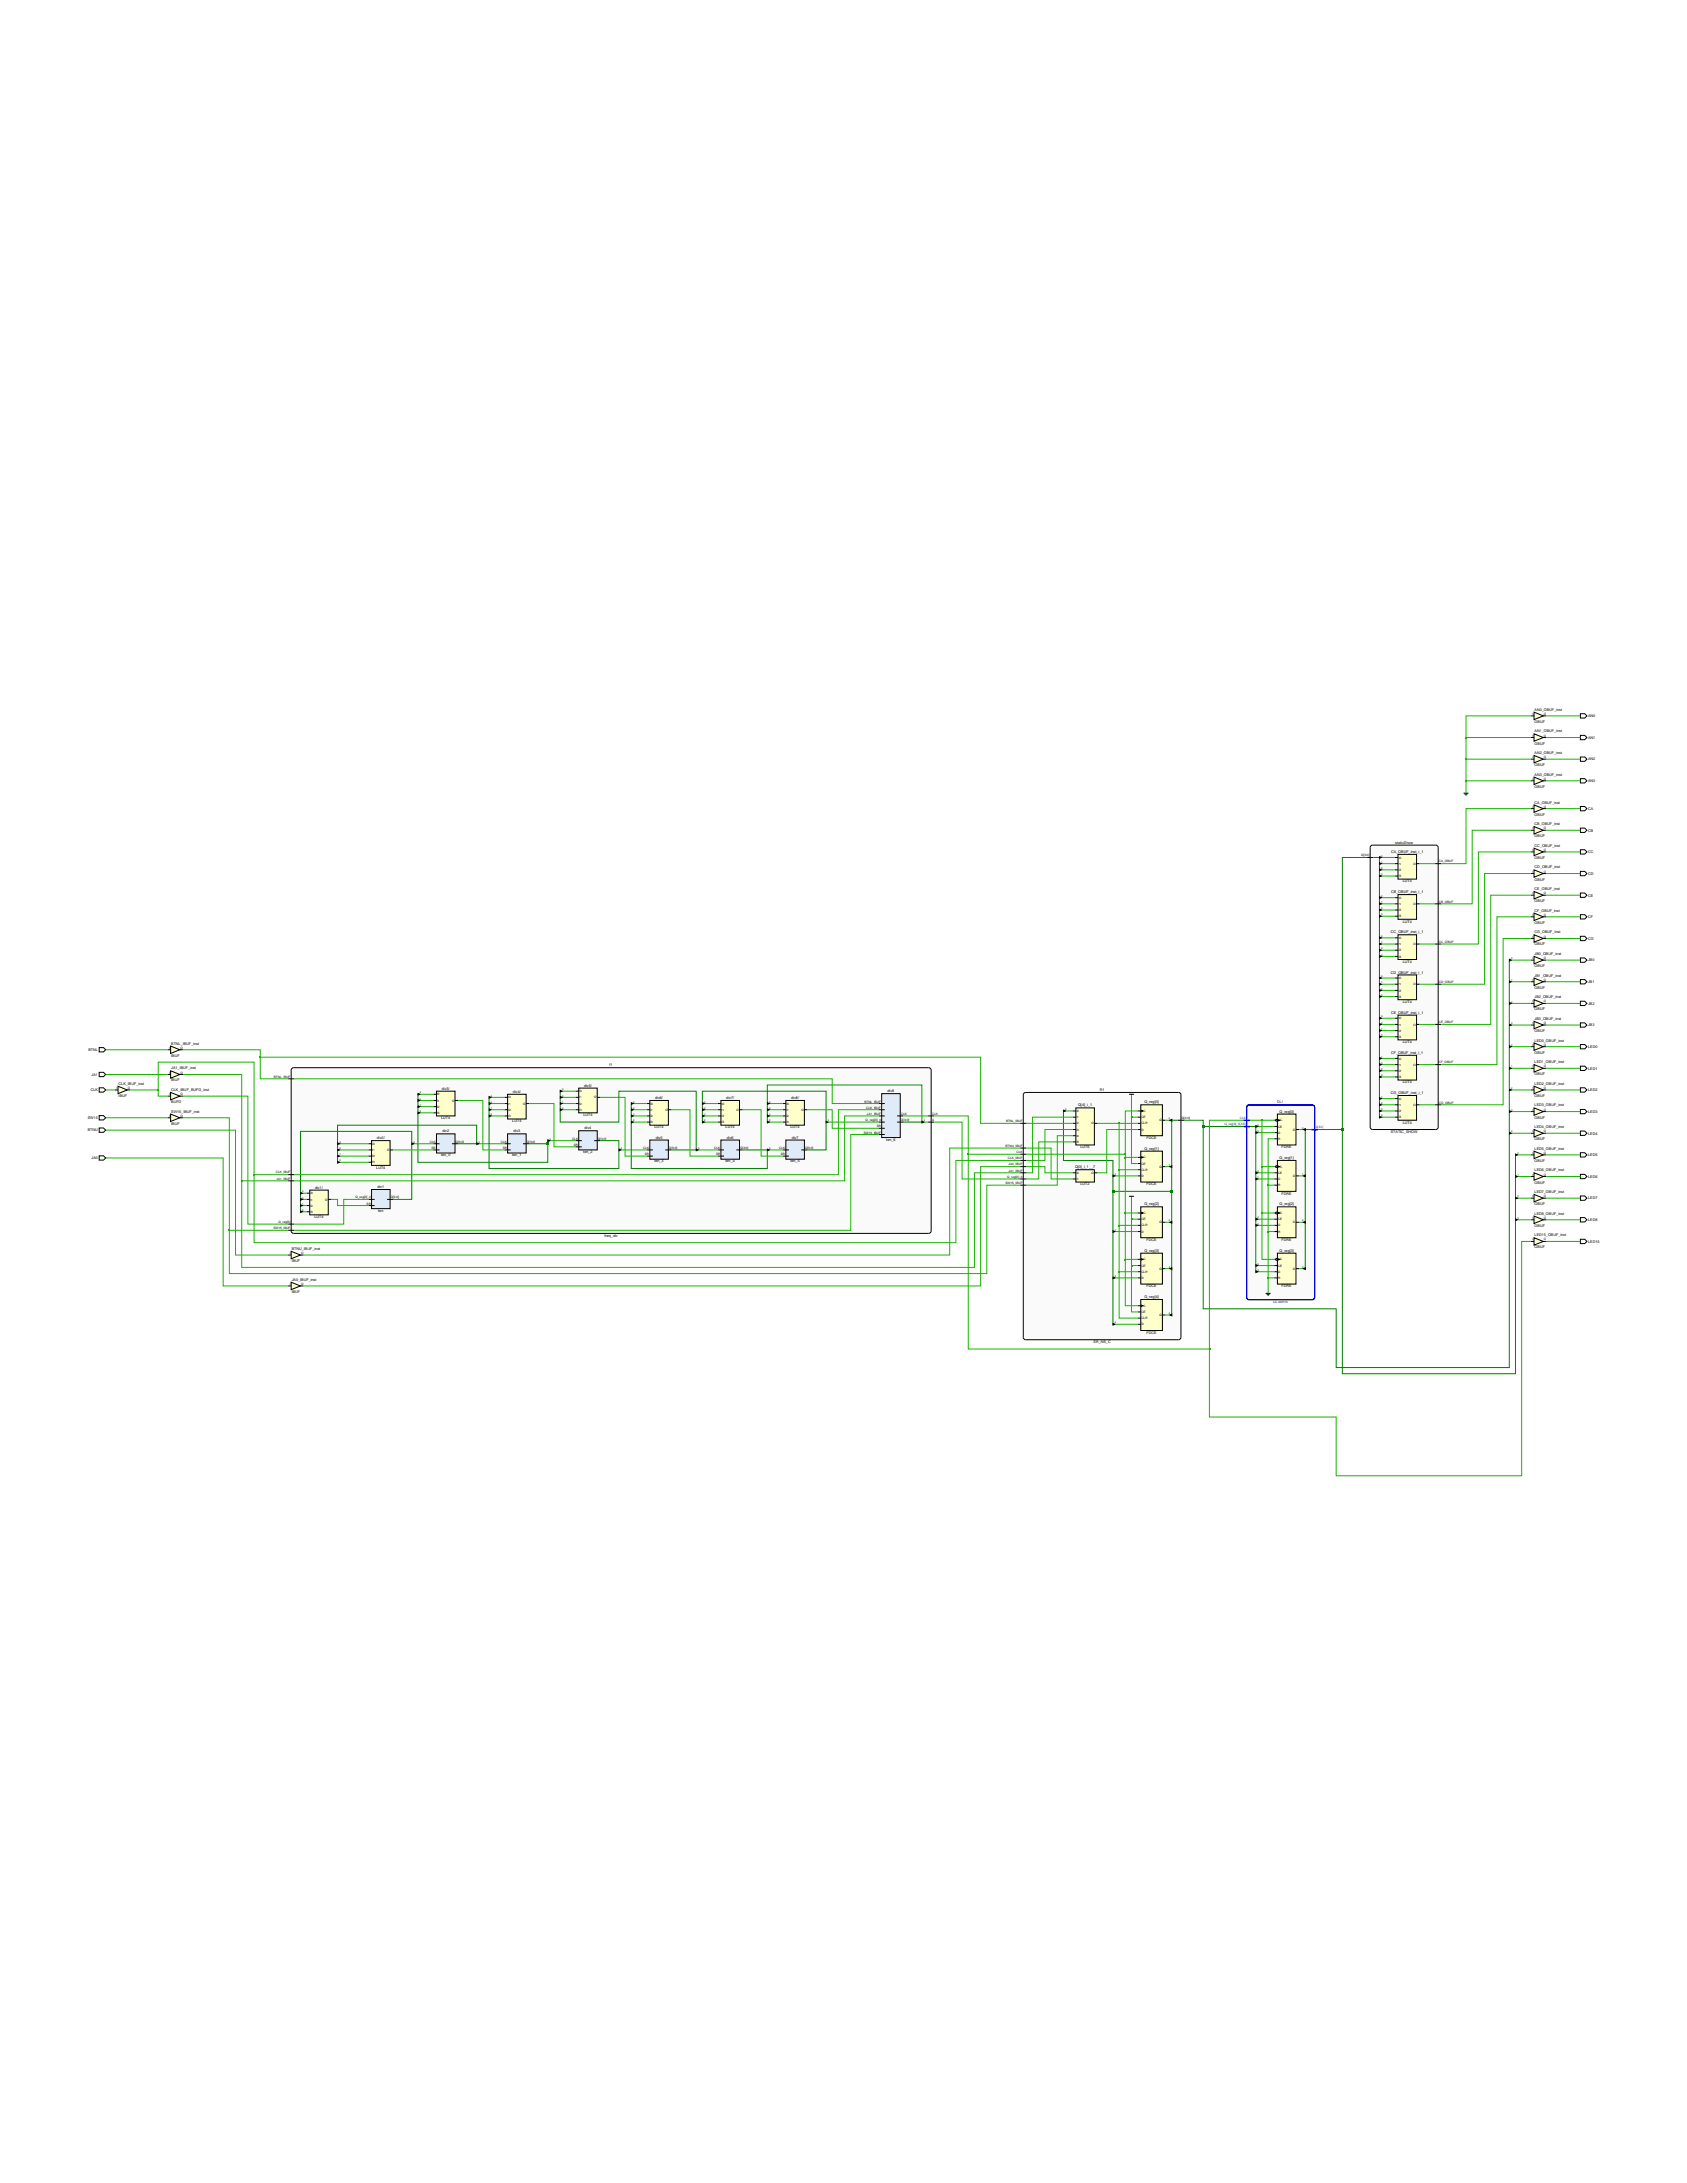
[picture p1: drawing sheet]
<svg xmlns="http://www.w3.org/2000/svg" width="216mm" height="279mm" viewBox="0 0 216 279" stroke-linecap="round" stroke-linejoin="round" font-family="sans-serif">
<defs><g id="words">
<g font-size=".5">
<text x="196.4" y="93.7">AN1_OBUF_inst</text>
<text x="196.4" y="95.3">OBUF</text>
<text x="196.4" y="91">AN0_OBUF_inst</text>
<text x="196.4" y="92.5">OBUF</text>
<text x="203.2" y="94.6">AN1</text>
<text x="203.2" y="91.8">AN0</text>
<text x="196.4" y="96.5">AN2_OBUF_inst</text>
<text x="196.4" y="98.1">OBUF</text>
<text x="196.4" y="99.3">AN3_OBUF_inst</text>
<text x="196.4" y="100.8">OBUF</text>
<text x="203.2" y="97.3">AN2</text>
<text x="203.2" y="100.1">AN3</text>
<text x="178.6" y="108">staticShow</text>
<text x="196.4" y="102.8">CA_OBUF_inst</text>
<text x="196.4" y="104.4">OBUF</text>
<text x="196.4" y="105.6">CB_OBUF_inst</text>
<text x="196.4" y="107.2">OBUF</text>
<text x="203.2" y="103.7">CA</text>
<text x="203.2" y="106.4">CB</text>
<text x="178" y="109.2">CA_OBUF_inst_i_1</text>
<text x="179.5" y="112.9">LUT4</text>
<text x="196.4" y="108.4">CC_OBUF_inst</text>
<text x="196.4" y="109.9">OBUF</text>
<text x="196.4" y="111.2">CD_OBUF_inst</text>
<text x="196.4" y="112.7">OBUF</text>
<text x="196.4" y="113.9">CE_OBUF_inst</text>
<text x="203.2" y="109.2">CC</text>
<text x="203.2" y="112">CD</text>
<text x="178" y="119.5">CC_OBUF_inst_i_1</text>
<text x="178" y="114.3">CB_OBUF_inst_i_1</text>
<text x="179.5" y="118.1">LUT4</text>
<text x="196.4" y="115.5">OBUF</text>
<text x="196.4" y="116.7">CF_OBUF_inst</text>
<text x="196.4" y="118.2">OBUF</text>
<text x="196.4" y="119.5">CG_OBUF_inst</text>
<text x="203.2" y="114.7">CE</text>
<text x="203.2" y="117.5">CF</text>
<text x="178" y="124.6">CD_OBUF_inst_i_1</text>
<text x="179.5" y="123.2">LUT4</text>
<text x="196.4" y="121">OBUF</text>
<text x="196.4" y="122.2">JB0_OBUF_inst</text>
<text x="196.4" y="123.8">OBUF</text>
<text x="196.4" y="125">JB1_OBUF_inst</text>
<text x="203.2" y="120.3">CG</text>
<text x="203.2" y="123.1">JB0</text>
<text x="203.2" y="125.8">JB1</text>
<text x="178" y="129.7">CE_OBUF_inst_i_1</text>
<text x="179.5" y="128.4">LUT4</text>
<text x="196.4" y="126.5">OBUF</text>
<text x="196.4" y="127.8">JB2_OBUF_inst</text>
<text x="196.4" y="129.3">OBUF</text>
<text x="196.4" y="130.5">JB3_OBUF_inst</text>
<text x="203.2" y="128.6">JB2</text>
<text x="203.2" y="131.4">JB3</text>
<text x="11.3" y="134.5">BTNL</text>
<text x="11.7" y="137.7">JA1</text>
<text x="21.9" y="133.7">BTNL_IBUF_inst</text>
<text x="21.9" y="135.3">IBUF</text>
<text x="21.9" y="136.9">JA1_IBUF_inst</text>
<text x="78" y="136.5">f1</text>
<text x="178" y="134.9">CF_OBUF_inst_i_1</text>
<text x="179.5" y="133.5">LUT4</text>
<text x="196.4" y="132.1">OBUF</text>
<text x="196.4" y="133.3">LED0_OBUF_inst</text>
<text x="196.4" y="134.9">OBUF</text>
<text x="196.4" y="136.1">LED1_OBUF_inst</text>
<text x="196.4" y="137.6">OBUF</text>
<text x="203.2" y="134.1">LED0</text>
<text x="203.2" y="136.9">LED1</text>
<text x="11.2" y="143.2">SW15</text>
<text x="11.6" y="139.7">CLK</text>
<text x="15.2" y="138.8">CLK_IBUF_inst</text>
<text x="15.2" y="140.4">IBUF</text>
<text x="21.9" y="139.6">CLK_IBUF_BUFG_inst</text>
<text x="21.9" y="141.2">BUFG</text>
<text x="21.9" y="138.4">IBUF</text>
<text x="21.9" y="142.4">SW15_IBUF_inst</text>
<text x="21.9" y="144">IBUF</text>
<text x="56.5" y="143.2">LUT4</text>
<text x="56.5" y="139.5">div3/</text>
<text x="65.6" y="143.6">LUT4</text>
<text x="65.6" y="139.9">div4/</text>
<text x="74.7" y="142.9">LUT4</text>
<text x="74.7" y="139.1">div5/</text>
<text x="83.8" y="140.7">div6/</text>
<text x="92.9" y="140.7">div7/</text>
<text x="101.3" y="140.7">div8/</text>
<text x="113.6" y="139.8">div8</text>
<text x="138" y="141.6">Q[4]_i_1</text>
<text x="140.7" y="139.6">R1</text>
<text x="146.5" y="141.2">Q_reg[0]</text>
<text x="163.7" y="142.4">Q_reg[0]</text>
<text x="178" y="140">CG_OBUF_inst_i_1</text>
<text x="179.5" y="143.8">LUT4</text>
<text x="179.5" y="138.7">LUT4</text>
<text x="196.4" y="138.8">LED2_OBUF_inst</text>
<text x="196.4" y="140.4">OBUF</text>
<text x="196.4" y="141.6">LED3_OBUF_inst</text>
<text x="196.4" y="143.2">OBUF</text>
<text x="203.2" y="139.7">LED2</text>
<text x="203.2" y="142.4">LED3</text>
<text x="11.2" y="144.8">BTNU</text>
<text x="11.7" y="148.4">JA0</text>
<text x="48.2" y="149.6">LUT4</text>
<text x="48.2" y="145.8">div2/</text>
<text x="56.5" y="148">ten_0</text>
<text x="56.6" y="144.9">div2</text>
<text x="65.6" y="148">ten_1</text>
<text x="65.7" y="144.9">div3</text>
<text x="74.7" y="147.6">ten_2</text>
<text x="74.8" y="144.5">div4</text>
<text x="83.8" y="148.8">ten_3</text>
<text x="83.8" y="144.4">LUT4</text>
<text x="83.9" y="145.7">div5</text>
<text x="92.9" y="148.8">ten_4</text>
<text x="92.9" y="144.4">LUT4</text>
<text x="93" y="145.7">div6</text>
<text x="101.2" y="148.8">ten_5</text>
<text x="101.2" y="144.4">LUT4</text>
<text x="101.3" y="145.7">div7</text>
<text x="113.4" y="146">ten_6</text>
<text x="137.6" y="149.5">Q[0]_i_1__7</text>
<text x="138.3" y="147">LUT6</text>
<text x="146.5" y="147.2">Q_reg[1]</text>
<text x="146.7" y="145.8">FDCE</text>
<text x="163.7" y="148.3">Q_reg[1]</text>
<text x="164" y="147">FDRE</text>
<text x="178" y="145">STATIC_SHOW</text>
<text x="196.4" y="144.4">LED4_OBUF_inst</text>
<text x="196.4" y="145.9">OBUF</text>
<text x="196.4" y="147.2">LED5_OBUF_inst</text>
<text x="196.4" y="148.7">OBUF</text>
<text x="196.4" y="149.9">LED6_OBUF_inst</text>
<text x="203.2" y="145.2">LED4</text>
<text x="203.2" y="148">LED5</text>
<text x="40.2" y="155.9">LUT4</text>
<text x="40.3" y="152.1">div1/</text>
<text x="48.3" y="152.1">div1</text>
<text x="48.4" y="155.1">ten</text>
<text x="138.3" y="151.7">LUT2</text>
<text x="146.5" y="154.3">Q_reg[2]</text>
<text x="146.7" y="151.7">FDCE</text>
<text x="163.7" y="154.3">Q_reg[2]</text>
<text x="164" y="152.9">FDRE</text>
<text x="196.4" y="151.5">OBUF</text>
<text x="196.4" y="152.7">LED7_OBUF_inst</text>
<text x="196.4" y="154.2">OBUF</text>
<text x="196.4" y="155.5">LED8_OBUF_inst</text>
<text x="203.2" y="150.8">LED6</text>
<text x="203.2" y="153.5">LED7</text>
<text x="37.3" y="160">BTNU_IBUF_inst</text>
<text x="37.3" y="161.5">IBUF</text>
<text x="77.4" y="158.3">freq_div</text>
<text x="146.5" y="160.2">Q_reg[3]</text>
<text x="146.7" y="158.8">FDCE</text>
<text x="163.7" y="160.2">Q_reg[3]</text>
<text x="164" y="158.8">FDRE</text>
<text x="196.4" y="157">OBUF</text>
<text x="196.4" y="158.2">LED15_OBUF_inst</text>
<text x="196.4" y="159.8">OBUF</text>
<text x="203.2" y="156.3">LED8</text>
<text x="203.2" y="159.1">LED15</text>
<text x="37.3" y="163.9">JA0_IBUF_inst</text>
<text x="37.3" y="165.5">IBUF</text>
<text x="146.5" y="166.2">Q_reg[4]</text>
<text x="146.7" y="164.8">FDCE</text>
<text x="164" y="164.8">FDRE</text>
<text x="140" y="171.9">SR_NS_C</text>
<text x="146.7" y="170.7">FDCE</text>
</g>
<g font-size=".5" fill="#00f">
<text x="163.4" y="141.2">DL1</text>
<text x="163" y="166.7">DLatchN</text>
</g>
<g font-size=".4">
<text x="196.1" y="94.3">I</text>
<text x="196.1" y="91.5">I</text>
<text x="197.6" y="94.3">O</text>
<text x="197.6" y="91.5">O</text>
<text x="196.1" y="97">I</text>
<text x="196.1" y="99.8">I</text>
<text x="197.6" y="97">O</text>
<text x="197.6" y="99.8">O</text>
<text x="196.1" y="103.4">I</text>
<text x="196.1" y="106.1">I</text>
<text x="197.6" y="103.4">O</text>
<text x="197.6" y="106.1">O</text>
<text x="174.2" y="109.6">Q[3:0]</text>
<text x="179" y="109.9">I0</text>
<text x="179" y="110.7">I1</text>
<text x="179" y="111.5">I2</text>
<text x="179" y="112.3">I3</text>
<text x="180.9" y="110.7">O</text>
<text x="184.1" y="110.4">CA_OBUF</text>
<text x="196.1" y="108.9">I</text>
<text x="196.1" y="111.7">I</text>
<text x="197.6" y="108.9">O</text>
<text x="197.6" y="111.7">O</text>
<text x="179" y="115">I0</text>
<text x="179" y="115.8">I1</text>
<text x="179" y="116.6">I2</text>
<text x="179" y="117.4">I3</text>
<text x="180.9" y="115.8">O</text>
<text x="184.1" y="115.5">CB_OBUF</text>
<text x="196.1" y="114.5">I</text>
<text x="196.1" y="117.2">I</text>
<text x="196.1" y="120">I</text>
<text x="197.6" y="114.5">O</text>
<text x="197.6" y="117.2">O</text>
<text x="197.6" y="120">O</text>
<text x="179" y="125.3">I0</text>
<text x="179" y="120.2">I0</text>
<text x="179" y="121">I1</text>
<text x="179" y="121.8">I2</text>
<text x="179" y="122.6">I3</text>
<text x="180.9" y="121">O</text>
<text x="184.1" y="120.7">CC_OBUF</text>
<text x="184.1" y="125.8">CD_OBUF</text>
<text x="196.1" y="122.8">I</text>
<text x="196.1" y="125.5">I</text>
<text x="197.6" y="122.8">O</text>
<text x="197.6" y="125.5">O</text>
<text x="179" y="130.5">I0</text>
<text x="179" y="131.3">I1</text>
<text x="179" y="126.1">I1</text>
<text x="179" y="126.9">I2</text>
<text x="179" y="127.7">I3</text>
<text x="180.9" y="131.3">O</text>
<text x="180.9" y="126.1">O</text>
<text x="184.1" y="131">CE_OBUF</text>
<text x="196.1" y="128.3">I</text>
<text x="196.1" y="131.1">I</text>
<text x="197.6" y="128.3">O</text>
<text x="197.6" y="131.1">O</text>
<text x="21.6" y="134.2">I</text>
<text x="21.6" y="137.4">I</text>
<text x="23.1" y="134.2">O</text>
<text x="23.1" y="137.4">O</text>
<text x="35.1" y="137.9">BTNL_IBUF</text>
<text x="179" y="135.6">I0</text>
<text x="179" y="136.4">I1</text>
<text x="179" y="137.2">I2</text>
<text x="179" y="138">I3</text>
<text x="179" y="132">I2</text>
<text x="179" y="132.8">I3</text>
<text x="180.9" y="136.4">O</text>
<text x="184.1" y="136.1">CF_OBUF</text>
<text x="196.1" y="133.8">I</text>
<text x="196.1" y="136.6">I</text>
<text x="197.6" y="133.8">O</text>
<text x="197.6" y="136.6">O</text>
<text x="14.9" y="139.4">I</text>
<text x="16.4" y="139.4">O</text>
<text x="21.6" y="140.2">I</text>
<text x="21.6" y="142.9">I</text>
<text x="23.1" y="140.2">O</text>
<text x="23.1" y="142.9">O</text>
<text x="55.9" y="140.2">I0</text>
<text x="55.9" y="141">I1</text>
<text x="55.9" y="141.8">I2</text>
<text x="55.9" y="142.6">I3</text>
<text x="57.8" y="141">O</text>
<text x="65" y="140.6">I0</text>
<text x="65" y="141.4">I1</text>
<text x="65" y="142.2">I2</text>
<text x="65" y="143">I3</text>
<text x="66.9" y="141.4">O</text>
<text x="74.1" y="139.8">I0</text>
<text x="74.1" y="140.6">I1</text>
<text x="74.1" y="141.4">I2</text>
<text x="74.1" y="142.2">I3</text>
<text x="76" y="140.6">O</text>
<text x="83.2" y="141.4">I0</text>
<text x="83.2" y="142.2">I1</text>
<text x="83.2" y="143">I2</text>
<text x="83.2" y="143.8">I3</text>
<text x="85.1" y="142.2">O</text>
<text x="92.3" y="141.4">I0</text>
<text x="92.3" y="142.2">I1</text>
<text x="92.3" y="143">I2</text>
<text x="92.3" y="143.8">I3</text>
<text x="94.2" y="142.2">O</text>
<text x="100.7" y="141.4">I0</text>
<text x="100.7" y="142.2">I1</text>
<text x="100.7" y="143">I2</text>
<text x="100.7" y="143.8">I3</text>
<text x="102.6" y="142.2">O</text>
<text x="110.6" y="141.1">BTNL_IBUF</text>
<text x="110.8" y="143.5">Q_reg[0]_0</text>
<text x="110.9" y="141.9">CLK_IBUF</text>
<text x="111" y="142.7">JA1_IBUF</text>
<text x="115.3" y="142.7">CLK</text>
<text x="115.3" y="143.5">Q[3:0]</text>
<text x="119.2" y="142.7">CLK</text>
<text x="119.2" y="143.5">Q</text>
<text x="128.7" y="143.6">BTNL_IBUF</text>
<text x="137.8" y="142.3">I0</text>
<text x="137.8" y="143.1">I1</text>
<text x="137.8" y="143.9">I2</text>
<text x="139.7" y="143.9">O</text>
<text x="146.1" y="143.1">CE</text>
<text x="146.1" y="143.9">CLR</text>
<text x="146.4" y="142.3">C</text>
<text x="148.4" y="143.5">Q</text>
<text x="151.2" y="143.2">Q[4:0]</text>
<text x="163.8" y="143.5">C</text>
<text x="179" y="140.8">I0</text>
<text x="179" y="141.5">I1</text>
<text x="179" y="142.3">I2</text>
<text x="179" y="143.1">I3</text>
<text x="180.9" y="141.5">O</text>
<text x="184.1" y="141.2">CG_OBUF</text>
<text x="196.1" y="139.4">I</text>
<text x="196.1" y="142.2">I</text>
<text x="197.6" y="139.4">O</text>
<text x="197.6" y="142.2">O</text>
<text x="47.6" y="146.5">I0</text>
<text x="47.6" y="147.3">I1</text>
<text x="47.6" y="148.1">I2</text>
<text x="47.6" y="148.9">I3</text>
<text x="49.5" y="147.3">O</text>
<text x="55" y="146.3">CLK</text>
<text x="55.2" y="147.1">SR</text>
<text x="58.3" y="146.3">Q[3:0]</text>
<text x="64.1" y="146.3">CLK</text>
<text x="64.3" y="147.1">SR</text>
<text x="67.4" y="146.3">Q[3:0]</text>
<text x="73.2" y="145.9">CLK</text>
<text x="73.4" y="146.7">SR</text>
<text x="76.5" y="145.9">Q[3:0]</text>
<text x="82.3" y="147.1">CLK</text>
<text x="82.5" y="147.8">SR</text>
<text x="85.6" y="147.1">Q[3:0]</text>
<text x="91.4" y="147.1">CLK</text>
<text x="91.6" y="147.8">SR</text>
<text x="94.7" y="147.1">Q[3:0]</text>
<text x="99.7" y="147.1">CLK</text>
<text x="99.9" y="147.8">SR</text>
<text x="103" y="147.1">Q[3:0]</text>
<text x="110.6" y="145.1">SW15_IBUF</text>
<text x="112.2" y="144.3">SR</text>
<text x="128.7" y="146.8">BTNU_IBUF</text>
<text x="129" y="148.4">CLK_IBUF</text>
<text x="129.1" y="149.2">JA0_IBUF</text>
<text x="129.1" y="149.9">JA1_IBUF</text>
<text x="130.1" y="147.6">CLK</text>
<text x="137.8" y="144.7">I3</text>
<text x="137.8" y="145.5">I4</text>
<text x="137.8" y="146.3">I5</text>
<text x="146.1" y="144.7">D</text>
<text x="146.1" y="149.1">CE</text>
<text x="146.1" y="149.9">CLR</text>
<text x="146.4" y="148.3">C</text>
<text x="148.4" y="149.5">Q</text>
<text x="163.6" y="144.3">CE</text>
<text x="163.6" y="145.1">D</text>
<text x="163.6" y="145.9">R</text>
<text x="163.8" y="149.5">C</text>
<text x="165.5" y="144.7">Q</text>
<text x="196.1" y="144.9">I</text>
<text x="196.1" y="147.7">I</text>
<text x="197.6" y="144.9">O</text>
<text x="197.6" y="147.7">O</text>
<text x="35.3" y="150.2">CLK_IBUF</text>
<text x="35.4" y="151">JA1_IBUF</text>
<text x="39.7" y="152.9">I0</text>
<text x="39.7" y="153.7">I1</text>
<text x="39.7" y="154.4">I2</text>
<text x="39.7" y="155.2">I3</text>
<text x="41.6" y="153.7">O</text>
<text x="45.5" y="153.4">Q_reg[3]_0</text>
<text x="46.9" y="154.2">SR</text>
<text x="50" y="153.4">Q[3:0]</text>
<text x="128.7" y="151.5">SW15_IBUF</text>
<text x="128.9" y="150.7">Q_reg[0]_0</text>
<text x="137.8" y="150.2">I0</text>
<text x="137.8" y="151">I1</text>
<text x="139.7" y="150.2">O</text>
<text x="146.1" y="150.6">D</text>
<text x="146.4" y="155.4">C</text>
<text x="163.6" y="150.2">CE</text>
<text x="163.6" y="151">D</text>
<text x="163.6" y="151.8">R</text>
<text x="163.8" y="155.4">C</text>
<text x="165.5" y="150.6">Q</text>
<text x="196.1" y="150.5">I</text>
<text x="196.1" y="153.2">I</text>
<text x="196.1" y="156">I</text>
<text x="197.6" y="150.5">O</text>
<text x="197.6" y="153.2">O</text>
<text x="197.6" y="156">O</text>
<text x="35" y="157.3">SW15_IBUF</text>
<text x="35.6" y="156.5">Q_reg[3]</text>
<text x="37.1" y="160.5">I</text>
<text x="38.5" y="160.5">O</text>
<text x="146.1" y="156.2">CE</text>
<text x="146.1" y="157">CLR</text>
<text x="146.1" y="157.8">D</text>
<text x="146.4" y="161.3">C</text>
<text x="148.4" y="156.6">Q</text>
<text x="163.6" y="156.2">CE</text>
<text x="163.6" y="157">D</text>
<text x="163.6" y="157.8">R</text>
<text x="163.8" y="161.3">C</text>
<text x="165.5" y="156.6">Q</text>
<text x="196.1" y="158.8">I</text>
<text x="197.6" y="158.8">O</text>
<text x="37.1" y="164.5">I</text>
<text x="38.5" y="164.5">O</text>
<text x="146.1" y="162.1">CE</text>
<text x="146.1" y="162.9">CLR</text>
<text x="146.1" y="163.7">D</text>
<text x="146.4" y="167.3">C</text>
<text x="148.4" y="162.5">Q</text>
<text x="163.6" y="162.1">CE</text>
<text x="163.6" y="162.9">D</text>
<text x="163.6" y="163.7">R</text>
<text x="165.5" y="162.5">Q</text>
<text x="146.1" y="168.1">CE</text>
<text x="146.1" y="168.8">CLR</text>
<text x="146.1" y="169.6">D</text>
<text x="148.4" y="168.4">Q</text>
</g>
<g font-size=".4" fill="#00f">
<text x="158.7" y="143.2">CLK</text>
<text x="156.7" y="144">Q_reg[3]_0[4:0]</text>
<text x="168.3" y="144.4">Q[3:0]</text>
</g>
<g font-size=".3">
<text x="176.8" y="109.6">0</text>
<text x="176.8" y="110.4">1</text>
<text x="176.8" y="111.2">2</text>
<text x="176.8" y="112">3</text>
<text x="176.8" y="114.8">2</text>
<text x="176.8" y="115.6">1</text>
<text x="176.8" y="116.4">0</text>
<text x="176.8" y="117.2">3</text>
<text x="176.8" y="119.9">0</text>
<text x="176.8" y="120.7">1</text>
<text x="176.8" y="121.5">2</text>
<text x="176.8" y="122.3">3</text>
<text x="176.8" y="125.1">0</text>
<text x="176.8" y="125.9">1</text>
<text x="193.4" y="125.5">1</text>
<text x="193.4" y="122.8">0</text>
<text x="176.8" y="126.7">2</text>
<text x="176.8" y="127.4">3</text>
<text x="176.8" y="130.2">0</text>
<text x="176.8" y="131">2</text>
<text x="176.8" y="131.8">1</text>
<text x="193.4" y="131.1">3</text>
<text x="193.4" y="128.3">2</text>
<text x="176.8" y="132.6">3</text>
<text x="176.8" y="135.4">1</text>
<text x="176.8" y="136.2">0</text>
<text x="176.8" y="136.9">2</text>
<text x="176.8" y="137.7">3</text>
<text x="193.4" y="136.6">1</text>
<text x="193.4" y="133.9">0</text>
<text x="53.7" y="140">3</text>
<text x="53.7" y="140.7">0</text>
<text x="53.7" y="141.5">1</text>
<text x="53.7" y="142.3">2</text>
<text x="62.8" y="140.3">3</text>
<text x="62.8" y="141.1">0</text>
<text x="62.8" y="141.9">1</text>
<text x="62.8" y="142.7">2</text>
<text x="71.9" y="139.6">3</text>
<text x="71.9" y="140.3">0</text>
<text x="71.9" y="141.1">1</text>
<text x="71.9" y="141.9">2</text>
<text x="81" y="141.1">3</text>
<text x="81" y="141.9">0</text>
<text x="81" y="142.7">1</text>
<text x="81" y="143.5">2</text>
<text x="90.1" y="143.5">2</text>
<text x="90.1" y="142.7">1</text>
<text x="90.1" y="141.9">0</text>
<text x="90.1" y="141.1">3</text>
<text x="98.4" y="143.5">2</text>
<text x="98.4" y="142.7">1</text>
<text x="98.4" y="141.9">0</text>
<text x="98.4" y="141.1">3</text>
<text x="106" y="143.5">3</text>
<text x="118.2" y="143.5">3</text>
<text x="136.3" y="142.1">4</text>
<text x="149.6" y="143.3">0</text>
<text x="176.8" y="140.5">1</text>
<text x="176.8" y="141.3">2</text>
<text x="176.8" y="142.1">0</text>
<text x="176.8" y="142.9">3</text>
<text x="193.4" y="142.2">3</text>
<text x="193.4" y="139.4">2</text>
<text x="43.4" y="148.7">2</text>
<text x="43.4" y="147.9">1</text>
<text x="43.4" y="147.1">0</text>
<text x="43.4" y="146.3">3</text>
<text x="52.9" y="146.3">3</text>
<text x="61.2" y="146.3">3</text>
<text x="70.3" y="145.9">3</text>
<text x="79.4" y="147.1">3</text>
<text x="89.3" y="147.1">3</text>
<text x="98.4" y="147.1">3</text>
<text x="149.6" y="149.2">1</text>
<text x="161" y="144.1">4</text>
<text x="161" y="144.9">0</text>
<text x="166.7" y="144.5">0</text>
<text x="193.4" y="144.9">4</text>
<text x="194.2" y="147.7">0</text>
<text x="38.7" y="155">2</text>
<text x="38.7" y="154.2">1</text>
<text x="38.7" y="153.4">0</text>
<text x="38.7" y="152.6">3</text>
<text x="142.7" y="150.4">0</text>
<text x="161" y="150">4</text>
<text x="161" y="150.8">1</text>
<text x="161" y="155.9">4</text>
<text x="166.7" y="150.4">1</text>
<text x="194.2" y="153.2">2</text>
<text x="194.2" y="150.5">1</text>
<text x="142.7" y="157.5">1</text>
<text x="149.6" y="156.3">2</text>
<text x="161" y="156.7">2</text>
<text x="161" y="161.9">4</text>
<text x="166.7" y="156.3">2</text>
<text x="194.2" y="156">3</text>
<text x="142.7" y="163.5">2</text>
<text x="149.6" y="162.3">3</text>
<text x="161" y="162.7">3</text>
<text x="166.7" y="162.3">3</text>
<text x="142.7" y="169.4">3</text>
<text x="149.6" y="168.2">4</text>
</g>
</g></defs>
<path d="M159.6 141.5l.2-.1h8.1a.28 .28 0 0 1 .3 .3v24.3a.28 .28 0 0 1-.3 .3h-8.1a.28 .28 0 0 1-.3-.3v-24.3z" fill="#fafafa"/>
<path d="M159.2 143.4h.8M159.7 141.5l8.3-.1 .2 .2 .1 24.5-.2 .2-8.2 .1-.3-.2v-24.4z" fill="none" stroke="#0000da" stroke-width=".13"/>
<path d="M159.1 143.4h.8M159.7 141.4h8.2l.3 .1v24.5l-.1 .3h-8.3l-.2-.1-.1-24.5z" fill="none" stroke="#2323ff" stroke-width=".13"/>
<path d="M159.1 143.4h.8M159.1 144.2h.8M159.7 141.4h8.2l.3 .1v24.5l-.1 .3h-8.3l-.2-.1-.1-24.5zM167.8 144.6h.8" fill="none" stroke="#00f" stroke-width=".13"/>
<path d="M159.2 144.2h.8M167.9 144.6h.8" fill="none" stroke="#0000da" stroke-width=".16"/>
<path d="M159.1 144.2h.8M167.8 144.6h.8" fill="none" stroke="#2323ff" stroke-width=".16"/>
<path d="M131 139.9l.3-.1h19.5a.28 .28 0 0 1 .3 .3v31.1a.28 .28 0 0 1-.3 .3h-19.5a.28 .28 0 0 1-.3-.3v-31.1z" fill="#fafafa"/>
<path d="M131.1 139.9l19.7-.1 .3 .2v31.2l-.1 .2-19.7 .1-.3-.2v-31.2zM130.6 143.8h.8M130.6 146.9h.8M130.6 147.7h.8M130.6 148.5h.8M130.6 149.3h.8M130.6 150.1h.8M130.6 151.7h.8M130.6 150.9h.8M150.7 143.4h.8" fill="none" stroke="#000" stroke-width=".13"/>
<path d="M37.3 136.7h.3h81.3a.28 .28 0 0 1 .3 .3v20.5a.28 .28 0 0 1-.3 .4h-81.3a.28 .28 0 0 1-.3-.4v-20.5z" fill="#fafafa"/>
<path d="M36.9 138.1h.8M37.4 136.7h81.6l.2 .3-.1 20.7-.2 .2-81.5-.1-.1-.2v-20.6zM36.9 150.3h.8M36.9 151.1h.8M36.9 156.7h.8M36.9 157.5h.8M118.8 142.8h.8M118.8 143.6h.8" fill="none" stroke="#000" stroke-width=".13"/>
<path d="M175.4 108.2h.3h8a.28 .28 0 0 1 .4 .3v35.8a.28 .28 0 0 1-.4 .3h-8a.28 .28 0 0 1-.3-.3v-35.8z" fill="#fafafa"/>
<path d="M202.3 96.9h.5l.3 .3-.3 .2h-.5zM175 109.7h.7M175.5 108.2h8.2h.2l.2 .3v35.8l-.2 .2-.1 .1h-8.1l-.3-.2v-.1v-35.8zM183.7 110.5h.8M183.7 115.7h.8M183.7 120.8h.8M183.7 126h.8M183.7 131.1h.8M183.7 136.3h.8M183.7 141.4h.8" fill="none" stroke="#000" stroke-width=".13"/>
<path d="M196.3 96.7l1.2 .5-1.2 .4z" fill="#ffc"/>
<path d="M195.9 97.2h.4M196.3 96.7l1.2 .5-1.2 .4zM197.5 97.2h.4M202.3 99.7h.5l.3 .2-.3 .3h-.5z" fill="none" stroke="#000" stroke-width=".13"/>
<path d="M196.3 99.5l1.2 .4-1.2 .5z" fill="#ffc"/>
<path d="M195.9 99.9h.4M196.3 99.5l1.2 .4-1.2 .5zM197.5 99.9h.4M12.7 134.1h.5l.3 .3-.3 .2h-.5z" fill="none" stroke="#000" stroke-width=".13"/>
<path d="M21.8 133.9l1.2 .5-1.2 .4z" fill="#ffc"/>
<path d="M21.4 134.4h.4M21.8 133.9l1.2 .5-1.2 .4zM23 134.4h.4M12.7 144.4h.5l.3 .2-.3 .3h-.5z" fill="none" stroke="#000" stroke-width=".13"/>
<path d="M37.3 160.2l1.2 .4-1.2 .5z" fill="#ffc"/>
<path d="M202.3 103.2h.5l.3 .3-.3 .3h-.5zM36.9 160.6h.4M37.3 160.2l1.2 .4-1.2 .5zM38.5 160.6h.3" fill="none" stroke="#000" stroke-width=".13"/>
<path d="M196.3 103l1.2 .5-1.2 .5z" fill="#ffc"/>
<path d="M195.9 103.5h.4M196.3 103l1.2 .5-1.2 .5zM197.5 103.5h.4M202.3 106h.5l.3 .3-.3 .2h-.5z" fill="none" stroke="#000" stroke-width=".13"/>
<path d="M196.3 105.8l1.2 .5-1.2 .4z" fill="#ffc"/>
<path d="M195.9 106.3h.4M196.3 105.8l1.2 .5-1.2 .4zM197.5 106.3h.4M202.3 108.8h.5l.3 .2-.3 .3h-.5z" fill="none" stroke="#000" stroke-width=".13"/>
<path d="M196.3 108.6l1.2 .4-1.2 .5z" fill="#ffc"/>
<path d="M195.9 109h.4M196.3 108.6l1.2 .4-1.2 .5zM197.5 109h.4M202.3 111.5h.5l.3 .3-.3 .3h-.5z" fill="none" stroke="#000" stroke-width=".13"/>
<path d="M196.3 111.3l1.2 .5-1.2 .5z" fill="#ffc"/>
<path d="M195.9 111.8h.4M196.3 111.3l1.2 .5-1.2 .5zM197.5 111.8h.4M202.3 114.3h.5l.3 .3-.3 .3h-.5z" fill="none" stroke="#000" stroke-width=".13"/>
<path d="M196.3 114.1l1.2 .5-1.2 .4z" fill="#ffc"/>
<path d="M195.9 114.6h.4M196.3 114.1l1.2 .5-1.2 .4zM197.5 114.6h.4M202.3 117.1h.5l.3 .2-.3 .3h-.5z" fill="none" stroke="#000" stroke-width=".13"/>
<path d="M196.3 116.9l1.2 .4-1.2 .5z" fill="#ffc"/>
<path d="M195.9 117.3h.4M196.3 116.9l1.2 .4-1.2 .5zM197.5 117.3h.4M202.3 119.8h.5l.3 .3-.3 .3h-.5z" fill="none" stroke="#000" stroke-width=".13"/>
<path d="M196.3 119.6l1.2 .5-1.2 .5z" fill="#ffc"/>
<path d="M196.3 119.6l1.2 .5-1.2 .5zM12.7 139.2h.5l.3 .3-.3 .3h-.5zM195.9 120.1h.4M197.5 120.1h.4" fill="none" stroke="#000" stroke-width=".13"/>
<path d="M21.8 139.8l1.2 .5-1.2 .5z" fill="#ffc"/>
<path d="M21.8 139.8l1.2 .5-1.2 .5zM21.4 140.3h.4M23 140.3h.4" fill="none" stroke="#000" stroke-width=".13"/>
<path d="M15.1 139l1.2 .5-1.2 .5z" fill="#ffc"/>
<path d="M14.7 139.5h.4M15.1 139l1.2 .5-1.2 .5zM16.3 139.5h.4" fill="none" stroke="#000" stroke-width=".13"/>
<path d="M178.9 140.2h2.4v3.2h-2.4z" fill="#ffc"/>
<path d="M178.5 141.4h.4M178.5 140.6h.4M178.5 142.2h.4M178.5 143h.4M178.9 140.2h2.4v3.2h-2.4zM181.3 141.4h.4" fill="none" stroke="#000" stroke-width=".13"/>
<path d="M163.5 142.6h2.4v3.9h-2.4z" fill="#ffc"/>
<g fill="none" stroke="#000" stroke-width=".13">
<path d="M163.1 143.4h.1M163.1 144.2h.4M163.1 145h.4M163.1 145.8h.4M163.5 142.6h2.4v3.9h-2.4zM163.5 143.3l.3 .1-.3 .1M165.9 144.6h.4"/>
<circle cx="163.4" cy="143.4" r=".12"/>
</g>
<path d="M163.5 148.5h2.4v4h-2.4z" fill="#ffc"/>
<g fill="none" stroke="#000" stroke-width=".13">
<path d="M163.1 149.3h.1M163.1 150.1h.4M163.1 150.9h.4M163.1 151.7h.4M163.5 148.5h2.4v4h-2.4zM163.5 149.2l.3 .1-.3 .1M165.9 150.5h.4"/>
<circle cx="163.4" cy="149.3" r=".12"/>
</g>
<path d="M163.5 154.5h2.4v3.9h-2.4z" fill="#ffc"/>
<g fill="none" stroke="#000" stroke-width=".13">
<path d="M163.1 155.2h.1M163.1 156h.4M163.1 156.8h.4M163.1 157.6h.4M163.5 154.5h2.4v3.9h-2.4zM163.5 155.1l.3 .1-.3 .2M165.9 156.4h.4"/>
<circle cx="163.4" cy="155.2" r=".12"/>
</g>
<path d="M163.5 160.4h2.4v4h-2.4z" fill="#ffc"/>
<g fill="none" stroke="#000" stroke-width=".13">
<path d="M12.7 147.9h.5l.3 .3-.3 .3h-.5zM163.1 161.2h.1M163.1 162h.4M163.1 162.8h.4M163.1 163.6h.4M163.5 160.4h2.4v4h-2.4zM163.5 161.1l.3 .1-.3 .1M165.9 162.4h.4"/>
<circle cx="163.4" cy="161.2" r=".12"/>
</g>
<path d="M37.3 164.1l1.2 .5-1.2 .5z" fill="#ffc"/>
<path d="M12.7 137.2h.5l.3 .3-.3 .3h-.5zM36.9 164.6h.4M37.3 164.1l1.2 .5-1.2 .5zM38.5 164.6h.3" fill="none" stroke="#000" stroke-width=".13"/>
<path d="M21.8 137l1.2 .5-1.2 .5z" fill="#ffc"/>
<path d="M21.4 137.5h.4M21.8 137l1.2 .5-1.2 .5zM23 137.5h.4M202.3 122.6h.5l.3 .3-.3 .3h-.5z" fill="none" stroke="#000" stroke-width=".13"/>
<path d="M196.3 122.4l1.2 .5-1.2 .5z" fill="#ffc"/>
<path d="M195.9 122.9h.4M196.3 122.4l1.2 .5-1.2 .5zM197.5 122.9h.4M202.3 125.4h.5l.3 .3-.3 .2h-.5z" fill="none" stroke="#000" stroke-width=".13"/>
<path d="M196.3 125.2l1.2 .5-1.2 .4z" fill="#ffc"/>
<path d="M195.9 125.7h.4M196.3 125.2l1.2 .5-1.2 .4zM197.5 125.7h.4M202.3 128.1h.5l.3 .3-.3 .3h-.5z" fill="none" stroke="#000" stroke-width=".13"/>
<path d="M196.3 127.9l1.2 .5-1.2 .5z" fill="#ffc"/>
<path d="M195.9 128.4h.4M196.3 127.9l1.2 .5-1.2 .5zM197.5 128.4h.4M202.3 130.9h.5l.3 .3-.3 .3h-.5z" fill="none" stroke="#000" stroke-width=".13"/>
<path d="M196.3 130.7l1.2 .5-1.2 .5z" fill="#ffc"/>
<path d="M195.9 131.2h.4M196.3 130.7l1.2 .5-1.2 .5zM197.5 131.2h.4M202.3 133.7h.5l.3 .3-.3 .2h-.5z" fill="none" stroke="#000" stroke-width=".13"/>
<path d="M196.3 133.5l1.2 .5-1.2 .4z" fill="#ffc"/>
<path d="M195.9 134h.4M196.3 133.5l1.2 .5-1.2 .4zM197.5 134h.4M202.3 136.5h.5l.3 .2-.3 .3h-.5z" fill="none" stroke="#000" stroke-width=".13"/>
<path d="M196.3 136.3l1.2 .4-1.2 .5z" fill="#ffc"/>
<path d="M195.9 136.7h.4M196.3 136.3l1.2 .4-1.2 .5zM197.5 136.7h.4M202.3 139.2h.5l.3 .3-.3 .3h-.5z" fill="none" stroke="#000" stroke-width=".13"/>
<path d="M196.3 139l1.2 .5-1.2 .5z" fill="#ffc"/>
<path d="M195.9 139.5h.4M196.3 139l1.2 .5-1.2 .5zM197.5 139.5h.4M202.3 142h.5l.3 .3-.3 .2h-.5z" fill="none" stroke="#000" stroke-width=".13"/>
<path d="M196.3 141.8l1.2 .5-1.2 .4z" fill="#ffc"/>
<path d="M195.9 142.3h.4M196.3 141.8l1.2 .5-1.2 .4zM197.5 142.3h.4M202.3 144.8h.5l.3 .2-.3 .3h-.5z" fill="none" stroke="#000" stroke-width=".13"/>
<path d="M196.3 144.6l1.2 .4-1.2 .5z" fill="#ffc"/>
<path d="M195.9 145h.4M196.3 144.6l1.2 .4-1.2 .5zM197.5 145h.4M202.3 147.5h.5l.3 .3-.3 .3h-.5z" fill="none" stroke="#000" stroke-width=".13"/>
<path d="M196.3 147.3l1.2 .5-1.2 .5z" fill="#ffc"/>
<path d="M195.9 147.8h.4M196.3 147.3l1.2 .5-1.2 .5zM197.5 147.8h.4M202.3 150.3h.5l.3 .3-.3 .3h-.5z" fill="none" stroke="#000" stroke-width=".13"/>
<path d="M196.3 150.1l1.2 .5-1.2 .5z" fill="#ffc"/>
<path d="M195.9 150.6h.4M196.3 150.1l1.2 .5-1.2 .5zM197.5 150.6h.4M202.3 153.1h.5l.3 .3-.3 .2h-.5z" fill="none" stroke="#000" stroke-width=".13"/>
<path d="M196.3 152.9l1.2 .5-1.2 .4z" fill="#ffc"/>
<path d="M195.9 153.4h.4M196.3 152.9l1.2 .5-1.2 .4zM197.5 153.4h.4M202.3 155.8h.5l.3 .3-.3 .3h-.5z" fill="none" stroke="#000" stroke-width=".13"/>
<path d="M196.3 155.6l1.2 .5-1.2 .5z" fill="#ffc"/>
<path d="M195.9 156.1h.4M196.3 155.6l1.2 .5-1.2 .5zM197.5 156.1h.4M202.3 158.6h.5l.3 .3-.3 .3h-.5z" fill="none" stroke="#000" stroke-width=".13"/>
<path d="M196.3 158.4l1.2 .5-1.2 .5z" fill="#ffc"/>
<path d="M195.9 158.9h.4M196.3 158.4l1.2 .5-1.2 .5zM197.5 158.9h.4" fill="none" stroke="#000" stroke-width=".13"/>
<path d="M178.9 135.1h2.4v3.1h-2.4z" fill="#ffc"/>
<path d="M178.5 136.3h.4M178.5 135.5h.4M178.5 137h.4M178.5 137.8h.4M178.9 135.1h2.4v3.1h-2.4zM181.3 136.3h.4" fill="none" stroke="#000" stroke-width=".13"/>
<path d="M137.7 149.7h2.4v1.6h-2.4z" fill="#ffc"/>
<path d="M137.3 150.1h.4M137.3 150.9h.4M137.7 149.7h2.4v1.6h-2.4zM140.1 150.1h.4" fill="none" stroke="#000" stroke-width=".13"/>
<path d="M137.7 141.8h2.4v4.7h-2.4z" fill="#ffc"/>
<path d="M137.3 143.8h.4M137.3 142.2h.4M137.3 143h.4M137.3 144.6h.4M137.3 145.4h.4M137.3 146.1h.4M137.7 141.8h2.4v4.7h-2.4zM140.1 143.8h.4" fill="none" stroke="#000" stroke-width=".13"/>
<path d="M146 141.4h2.8v4h-2.8z" fill="#ffc"/>
<path d="M145.6 142.2h.4M145.6 143h.4M145.6 143.8h.4M145.6 144.6h.4M146 141.4h2.8v4h-2.8zM146 142.1l.3 .1-.3 .1M148.8 143.4h.4" fill="none" stroke="#000" stroke-width=".13"/>
<path d="M146 147.3h2.8v4h-2.8z" fill="#ffc"/>
<path d="M145.6 148.1h.4M145.6 148.9h.4M145.6 149.7h.4M145.6 150.5h.4M146 147.3h2.8v4h-2.8zM146 148l.3 .1-.3 .1M148.8 149.3h.4" fill="none" stroke="#000" stroke-width=".13"/>
<path d="M146 154.5h2.8v3.9h-2.8z" fill="#ffc"/>
<path d="M145.6 155.2h.4M145.6 156h.4M145.6 156.8h.4M145.6 157.6h.4M146 154.5h2.8v3.9h-2.8zM146 155.1l.3 .1-.3 .2M148.8 156.4h.4" fill="none" stroke="#000" stroke-width=".13"/>
<path d="M146 160.4h2.8v4h-2.8z" fill="#ffc"/>
<path d="M145.6 161.2h.4M145.6 162h.4M145.6 162.8h.4M145.6 163.6h.4M146 160.4h2.8v4h-2.8zM146 161.1l.3 .1-.3 .1M148.8 162.4h.4" fill="none" stroke="#000" stroke-width=".13"/>
<path d="M146 166.3h2.8v4h-2.8z" fill="#ffc"/>
<path d="M12.7 142.8h.5l.3 .3-.3 .2h-.5zM145.6 167.1h.4M145.6 167.9h.4M145.6 168.7h.4M145.6 169.5h.4M146 166.3h2.8v4h-2.8zM146 167l.3 .1-.3 .1M148.8 168.3h.4" fill="none" stroke="#000" stroke-width=".13"/>
<path d="M21.8 142.6l1.2 .5-1.2 .4z" fill="#ffc"/>
<path d="M21.4 143.1h.4M21.8 142.6l1.2 .5-1.2 .4zM23 143.1h.4" fill="none" stroke="#000" stroke-width=".13"/>
<path d="M178.9 129.9h2.4v3.2h-2.4z" fill="#ffc"/>
<path d="M178.5 131.1h.4M178.5 130.3h.4M178.5 131.9h.4M178.5 132.7h.4M178.9 129.9h2.4v3.2h-2.4zM181.3 131.1h.4" fill="none" stroke="#000" stroke-width=".13"/>
<path d="M47.6 152.2h2.3v2.5h-2.3z" fill="#dfebf8"/>
<path d="M47.2 153.5h.7M47.2 154.3h.7M47.6 152.2h2.3v2.5h-2.3zM49.5 153.5h.8" fill="none" stroke="#000" stroke-width=".13"/>
<path d="M39.6 152.3h2.4v3.2h-2.4z" fill="#ffc"/>
<path d="M39.2 153.5h.4M39.2 152.7h.4M39.2 154.3h.4M39.2 155.1h.4M39.6 152.3h2.4v3.2h-2.4zM42 153.5h.4" fill="none" stroke="#000" stroke-width=".13"/>
<path d="M55.9 145.1h2.3v2.5h-2.3z" fill="#dfebf8"/>
<path d="M55.5 146.4h.8M55.5 147.2h.8M55.9 145.1h2.3v2.5h-2.3zM57.8 146.4h.8" fill="none" stroke="#000" stroke-width=".13"/>
<path d="M47.6 146h2.3v3.2h-2.3z" fill="#ffc"/>
<path d="M47.2 147.2h.4M47.2 146.4h.4M47.2 148h.4M47.2 148.8h.4M47.6 146h2.3v3.2h-2.3zM49.9 147.2h.4" fill="none" stroke="#000" stroke-width=".13"/>
<path d="M65 145.1h2.3v2.5h-2.3z" fill="#dfebf8"/>
<path d="M64.6 146.4h.8M64.6 147.2h.8M65 145.1h2.3v2.5h-2.3zM66.9 146.4h.8" fill="none" stroke="#000" stroke-width=".13"/>
<path d="M55.9 139.7h2.3v3.1h-2.3z" fill="#ffc"/>
<path d="M55.9 139.7h2.3v3.1h-2.3zM55.5 140.8h.4M55.5 140.1h.4M55.5 141.6h.4M55.5 142.4h.4M58.2 140.8h.4" fill="none" stroke="#000" stroke-width=".13"/>
<path d="M74.1 144.7h2.3v2.5h-2.3z" fill="#dfebf8"/>
<path d="M73.7 146h.8M73.7 146.8h.8M74.1 144.7h2.3v2.5h-2.3zM76 146h.8" fill="none" stroke="#000" stroke-width=".13"/>
<path d="M65 140.1h2.3v3.1h-2.3z" fill="#ffc"/>
<path d="M64.6 141.2h.4M64.6 140.5h.4M64.6 142h.4M64.6 142.8h.4M65 140.1h2.3v3.1h-2.3zM67.3 141.2h.4" fill="none" stroke="#000" stroke-width=".13"/>
<path d="M83.2 145.9h2.3v2.5h-2.3z" fill="#dfebf8"/>
<path d="M82.8 147.2h.8M82.8 148h.8M83.2 145.9h2.3v2.5h-2.3zM85.1 147.2h.8" fill="none" stroke="#000" stroke-width=".13"/>
<path d="M74.1 139.3h2.3v3.1h-2.3z" fill="#ffc"/>
<path d="M73.7 139.7h.4M74.1 139.3h2.3v3.1h-2.3zM73.7 140.5h.4M73.7 141.2h.4M73.7 142h.4M76.4 140.5h.4" fill="none" stroke="#000" stroke-width=".13"/>
<path d="M92.3 145.9h2.3v2.5h-2.3z" fill="#dfebf8"/>
<path d="M91.9 147.2h.8M91.9 148h.8M92.3 145.9h2.3v2.5h-2.3zM94.2 147.2h.8" fill="none" stroke="#000" stroke-width=".13"/>
<path d="M83.2 140.8h2.3v3.2h-2.3z" fill="#ffc"/>
<path d="M82.8 142h.4M82.8 141.2h.4M82.8 142.8h.4M82.8 143.6h.4M83.2 140.8h2.3v3.2h-2.3zM85.5 142h.4" fill="none" stroke="#000" stroke-width=".13"/>
<path d="M100.6 145.9h2.3v2.5h-2.3z" fill="#dfebf8"/>
<path d="M100.2 147.2h.8M100.2 148h.8M100.6 145.9h2.3v2.5h-2.3zM102.5 147.2h.8" fill="none" stroke="#000" stroke-width=".13"/>
<path d="M92.3 140.8h2.3v3.2h-2.3z" fill="#ffc"/>
<path d="M91.9 142h.4M91.9 141.2h.4M91.9 142.8h.4M91.9 143.6h.4M92.3 140.8h2.3v3.2h-2.3zM94.6 142h.4" fill="none" stroke="#000" stroke-width=".13"/>
<path d="M112.8 140h2.4v5.6h-2.4z" fill="#dfebf8"/>
<path d="M112.8 140h2.4v5.6h-2.4zM112.4 141.2h.8M112.4 142.8h.8M112.4 142h.8M112.4 143.6h.8M112.4 145.2h.8M112.4 144.4h.8M114.8 142.8h.8M114.8 143.6h.8" fill="none" stroke="#000" stroke-width=".13"/>
<path d="M100.6 140.8h2.3v3.2h-2.3z" fill="#ffc"/>
<path d="M100.2 142h.4M100.2 141.2h.4M100.2 142.8h.4M100.2 143.6h.4M100.6 140.8h2.3v3.2h-2.3zM102.9 142h.4" fill="none" stroke="#000" stroke-width=".13"/>
<path d="M178.9 124.8h2.4v3.1h-2.4z" fill="#ffc"/>
<path d="M178.5 126h.4M178.5 125.2h.4M178.5 126.8h.4M178.5 127.6h.4M178.9 124.8h2.4v3.1h-2.4zM181.3 126h.4" fill="none" stroke="#000" stroke-width=".13"/>
<path d="M178.9 109.4h2.4v3.1h-2.4z" fill="#ffc"/>
<path d="M178.5 110.5h.4M178.5 109.7h.4M178.5 111.3h.4M178.5 112.1h.4M178.9 109.4h2.4v3.1h-2.4zM181.3 110.5h.4" fill="none" stroke="#000" stroke-width=".13"/>
<path d="M178.9 114.5h2.4v3.2h-2.4z" fill="#ffc"/>
<path d="M178.5 115.7h.4M178.5 114.9h.4M178.5 116.5h.4M178.5 117.3h.4M178.9 114.5h2.4v3.2h-2.4zM181.3 115.7h.4" fill="none" stroke="#000" stroke-width=".13"/>
<path d="M178.9 119.6h2.4v3.2h-2.4z" fill="#ffc"/>
<path d="M178.9 119.6h2.4v3.2h-2.4zM178.5 120.8h.4M178.5 120h.4M178.5 121.6h.4M178.5 122.4h.4M181.3 120.8h.4" fill="none" stroke="#000" stroke-width=".13"/>
<path d="M196.3 93.9l1.2 .5-1.2 .5z" fill="#ffc"/>
<path d="M195.9 94.4h.4M196.3 93.9l1.2 .5-1.2 .5zM197.5 94.4h.4M202.3 94.1h.5l.3 .3-.3 .3h-.5z" fill="none" stroke="#000" stroke-width=".13"/>
<path d="M196.3 91.2l1.2 .4-1.2 .5z" fill="#ffc"/>
<g fill="none" stroke="#000" stroke-width=".13">
<path d="M195.9 91.6h.4M196.3 91.2l1.2 .4-1.2 .5zM197.5 91.6h.4M202.3 91.3h.5l.3 .3-.3 .3h-.5zM187.3 101.5h.6M187.4 101.6h.4M187.5 101.8h.2M144.5 140.1h.6M144.5 153.1h.6M144.8 140.1v.1M144.8 153.1v.2M162 165.5h.6"/>
<path d="M162.1 165.7h.4M162.2 165.8h.2"/>
</g>
<path d="M187.6 94.4h8.3M187.6 97.2h8.3M187.6 99.9h8.3M195.9 91.6h-8.3v9.9" fill="none" stroke="#19b400" stroke-width=".13"/>
<g fill="#19b400">
<path d="M187.5 94.3h.2v.2h-.2z"/>
<path d="M187.5 97.1h.2v.2h-.2z"/>
<path d="M187.5 99.9h.2v.2h-.2z"/>
</g>
<path d="M193.2 122.8v52.2h-22.2v-7.5h-17v-24.1h-2.5M154 144.2h5.1M159.9 144.2h.8M160.7 144.1v18.8M167 144.4v18.1M167 144.6h.8" fill="none" stroke="#008000" stroke-width=".13"/>
<path d="M160.7 144.2h2.4M160.7 145h2.4M160.7 150.1h2.4M160.7 150.9h2.4M160.7 156h2.4M160.7 156.8h2.4M166.3 144.6h.7M166.3 150.5h.7M166.3 156.4h.7M160.7 162h2.4M160.7 162.8h2.4M166.3 162.4h.7" fill="none" stroke="#19b400" stroke-width=".13"/>
<path d="M160.7 144l.4 .2-.4 .2zM160.7 144.8l.4 .2-.4 .2zM160.7 149.9l.4 .2-.4 .2zM160.7 150.7l.4 .2-.4 .2zM160.7 155.8l.4 .2-.4 .2zM160.7 156.6l.4 .2-.4 .2zM166.6 144.6l.5-.2v.4zM166.6 150.5l.5-.2v.4zM166.6 156.4l.5-.2v.4zM160.7 161.8l.4 .2-.4 .2zM160.7 162.6l.4 .2-.4 .2zM166.6 162.4l.5-.2v.4z" fill="#000"/>
<path d="M153.9 144.1h.2v.2h-.2z" fill="#008000"/>
<path d="M193.2 139.5h2.7M193.2 136.7h2.7M193.2 134h2.7M193.2 131.2h2.7M193.2 128.4h2.7M193.2 125.7h2.7M193.2 122.9h2.7M193.2 145h2.7M193.2 142.3h2.7" fill="none" stroke="#19b400" stroke-width=".13"/>
<path d="M193.1 139.3l.5 .2-.5 .2zM193.1 136.5l.5 .2-.5 .2zM193.1 133.8l.5 .2-.5 .2zM193.1 131l.5 .2-.5 .2zM193.1 128.2l.5 .2-.5 .2zM193.1 125.5l.5 .2-.5 .2zM193.1 122.7l.5 .2-.5 .2zM193.1 144.8l.5 .2-.5 .2zM193.1 142.1l.5 .2-.5 .2z" fill="#000"/>
<path d="M175 109.7h-3.2v66.1h22.1v-28.1M168.6 144.6h3.2" fill="none" stroke="#008000" stroke-width=".13"/>
<path d="M171.7 144.4h.3v.3h-.3z" fill="#008000"/>
<path d="M193.9 156.1h2M193.9 153.4h2M193.9 150.6h2M193.9 147.8h2" fill="none" stroke="#19b400" stroke-width=".13"/>
<path d="M193.9 155.9l.4 .2-.4 .2zM193.9 153.2l.4 .2-.4 .1zM193.9 150.4l.4 .2-.4 .2zM193.9 147.6l.4 .2-.4 .2z" fill="#000"/>
<path d="M136.1 142.1v6.4h6.3v21.1M142.4 152.5h7.6" fill="none" stroke="#008000" stroke-width=".13"/>
<g fill="#008000">
<path d="M149.8 152.4h.3v.2h-.3z"/>
<path d="M142.3 152.4h.3v.2h-.3z"/>
</g>
<path d="M53.5 139.9v8.9h16.6v-2.9M58.6 146.4h2.4M61 146.5v-2.5h-17.8v4.9M67.7 146.4h2.4M150 143.3v25.1M150 143.4h.7" fill="none" stroke="#008000" stroke-width=".13"/>
<g fill="none" stroke="#19b400" stroke-width=".13">
<path d="M43.2 146.4h4M43.2 148.8h4M43.2 148h4M43.2 147.2h4M61 146.4h3.6M136.1 142.2h1.2M142.4 150.5h3.2M142.4 157.6h3.2M149.2 156.4h.8M149.2 143.4h.8M149.2 149.3h.8M142.4 163.6h3.2"/>
<path d="M142.4 169.5h3.2M149.2 162.4h.8M149.2 168.3h.8"/>
</g>
<g fill="#000">
<path d="M43.2 148.6l.4 .2-.4 .2zM43.2 147.8l.4 .2-.4 .2zM43.2 147l.4 .2-.4 .2zM43.2 146.2l.4 .2-.4 .2zM61 146.2l.4 .2-.4 .2zM136.1 142l.4 .2-.4 .2zM142.4 150.3l.4 .2-.4 .2zM142.4 157.4l.4 .2-.4 .2zM149.6 143.4l.4-.2v.4zM149.6 149.3l.4-.2v.4zM149.6 156.4l.4-.2v.4zM142.4 163.4l.4 .2-.4 .2z"/>
<path d="M142.4 169.3l.4 .2-.4 .2zM149.6 162.4l.4-.2v.4zM149.6 168.3l.4-.2v.4z"/>
</g>
<path d="M70 146.3h.3v.2h-.3z" fill="#008000"/>
<g fill="none" stroke="#19b400" stroke-width=".13">
<path d="M197.9 91.6h4.4M197.9 94.4h4.4M197.9 97.2h4.4M197.9 99.9h4.4M176.5 109.7h2M176.5 110.5h2M176.5 111.3h2M176.5 112.1h2M176.5 114.9h2M176.5 115.7h2M176.5 116.5h2M176.5 117.3h2"/>
<path d="M13.5 134.4h7.9M23.4 134.4h9.9v3.7h3.6M33.3 135.3h92.2v8.5h5.1M71.7 139.7h2M176.5 120h2M176.5 120.8h2M176.5 121.6h2M176.5 122.4h2M176.5 125.2h2M176.5 126h2M176.5 126.8h2M176.5 127.6h2"/>
<path d="M176.5 130.3h2M176.5 131.1h2M176.5 131.9h2M176.5 132.7h2M176.5 135.5h2M176.5 136.3h2M176.5 137h2M176.5 137.8h2M38.5 155.1h.7M38.5 154.3h.7M38.5 153.5h.7M38.5 152.7h.7"/>
<path d="M52.7 146.4h2.8M53.5 140.1h2M53.5 140.8h2M53.5 141.6h2M53.5 142.4h2M62.6 140.5h2M62.6 141.2h2M62.6 142h2M62.6 142.8h2M70.1 146h3.6M71.7 140.5h2M71.7 141.2h2"/>
<path d="M71.7 142h2M79.2 147.2h3.6M80.8 141.2h2M80.8 142h2M80.8 142.8h2M80.8 143.6h2M89.1 147.2h2.8M89.9 141.2h2M89.9 142h2M89.9 142.8h2M89.9 143.6h2M98.2 147.2h2"/>
<path d="M98.2 141.2h2M98.2 142h2M98.2 142.8h2M98.2 143.6h2M105.7 143.6h6.7M118 143.6h.8M176.5 140.6h2M176.5 141.4h2M176.5 142.2h2M176.5 143h2"/>
</g>
<g fill="#000">
<path d="M176.5 109.5l.4 .2-.4 .2zM176.5 110.3l.4 .2-.4 .2zM176.5 111.1l.4 .2-.4 .2zM176.5 111.9l.4 .2-.4 .2zM176.5 114.7l.4 .2-.4 .2zM176.5 115.5l.4 .2-.4 .2zM176.5 116.3l.4 .2-.4 .2zM176.5 117.1l.4 .2-.4 .2zM176.5 119.8l.4 .2-.4 .2zM53.4 139.9l.5 .2-.5 .2zM71.6 139.5l.5 .2-.5 .2zM176.5 120.6l.4 .2-.4 .2z"/>
<path d="M176.5 121.4l.4 .2-.4 .2zM176.5 122.2l.4 .2-.4 .2zM176.5 125l.4 .2-.4 .2zM176.5 125.8l.4 .2-.4 .2zM176.5 126.6l.4 .2-.4 .2zM176.5 127.4l.4 .2-.4 .2zM176.5 130.1l.4 .2-.4 .2zM176.5 130.9l.4 .2-.4 .2zM176.5 131.7l.4 .2-.4 .2zM176.5 132.5l.4 .2-.4 .2zM176.5 135.3l.4 .2-.4 .2zM176.5 136.1l.4 .2-.4 .2z"/>
<path d="M176.5 136.9l.4 .1-.4 .2zM176.5 137.6l.4 .2-.4 .2zM38.4 154.9l.4 .2-.4 .2zM38.4 154.1l.4 .2-.4 .2zM38.4 153.3l.4 .2-.4 .2zM38.4 152.5l.4 .2-.4 .2zM52.7 146.2l.4 .2-.4 .2zM53.4 140.6l.5 .2-.5 .2zM53.4 141.4l.5 .2-.5 .2zM53.4 142.2l.5 .2-.5 .2zM62.5 140.3l.5 .2-.5 .1zM62.5 141l.5 .2-.5 .2z"/>
<path d="M62.5 141.8l.5 .2-.5 .2zM62.5 142.6l.5 .2-.5 .2zM70.1 145.8l.4 .2-.4 .2zM71.6 140.3l.5 .2-.5 .1zM71.6 141l.5 .2-.5 .2zM71.6 141.8l.5 .2-.5 .2zM79.2 147l.4 .2-.4 .2zM80.7 141l.5 .2-.5 .2zM80.7 141.8l.5 .2-.5 .2zM80.7 142.6l.5 .2-.5 .2zM80.7 143.4l.5 .2-.5 .2zM89.1 147l.4 .2-.4 .2z"/>
<path d="M89.8 143.4l.5 .2-.5 .2zM89.8 142.6l.5 .2-.5 .2zM89.8 141.8l.5 .2-.5 .2zM89.8 141l.5 .2-.5 .2zM98.2 147l.4 .2-.4 .2zM98.2 143.4l.4 .2-.4 .2zM98.2 142.6l.4 .2-.4 .2zM98.2 141.8l.4 .2-.4 .2zM98.2 141l.4 .2-.4 .2zM105.7 143.4l.4 .2-.4 .2zM117.9 143.4l.5 .2-.5 .2zM176.5 140.4l.4 .2-.4 .2z"/>
<path d="M176.5 141.2l.4 .2-.4 .2zM176.5 142l.4 .2-.4 .2zM176.5 142.8l.4 .2-.4 .2z"/>
</g>
<path d="M175.7 109.7h.8M176.5 109.6v33.5M71.7 139.5v4.1h7.5v-3.9h9.9v7.6M50.3 153.5h2.4v-8.7h-14.2v10.4M62.6 140.3v9.3h16.6v-3.6h-2.4M80.8 141.1v8.5h17.4v-2.5M85.9 147.2h3.2M89.9 143.7v-4h15.8v7.5h-2.4M95 147.2h3.2M98.2 143.7v-4.8h19.8v4.8M115.6 143.6h2.4" fill="none" stroke="#008000" stroke-width=".13"/>
<path d="M33.2 135.2h.2v.2h-.2z" fill="#19b400"/>
<g fill="none" stroke="#19b400" stroke-width=".13">
<path d="M195.9 103.5h-8.3v7h-3.1M195.9 106.3h-7.5v9.4h-3.9M195.9 109h-6.7v11.8h-4.7M195.9 111.8h-5.9v14.2h-5.5M195.9 114.6h-5.1v16.5h-6.3M195.9 117.3h-4.3v19h-7.1M197.9 103.5h4.4M197.9 106.3h4.4M197.9 109h4.4M197.9 111.8h4.4M197.9 114.6h4.4M197.9 117.3h4.4"/>
<path d="M13.5 139.5h1.2M16.7 139.5h3.5M195.9 120.1h-3.5v21.3h-7.9M197.9 120.1h4.4M13.5 144.6h16.6v16h6.8M21.4 140.3h-1.2v-4.4h12.3v23.1h89.8v-10.5h8.3M130.6 146.9h-9.1v13.7h-82.7"/>
</g>
<path d="M20.2 139.4h.2v.2h-.2z" fill="#19b400"/>
<path d="M32.5 150.3h4.4" fill="none" stroke="#19b400" stroke-width=".13"/>
<path d="M32.4 150.3h.2v.2h-.2z" fill="#19b400"/>
<path d="M23.4 140.3h8.3v16.4h5.2M162.3 151.7h.8M162.3 157.6h.8M163.1 145.8h-.8v19.7M162.3 163.6h.8" fill="none" stroke="#19b400" stroke-width=".13"/>
<g fill="#19b400">
<path d="M162.2 151.6h.2v.2h-.2z"/>
<path d="M162.2 157.5h.2v.2h-.2z"/>
<path d="M162.2 163.5h.2v.2h-.2z"/>
</g>
<path d="M159.9 143.4h1.6v17.8h1.6M161.5 143.4h1.6M161.5 149.3h1.6M161.5 155.2h1.6" fill="none" stroke="#19b400" stroke-width=".13"/>
<g fill="#19b400">
<path d="M161.4 143.3h.2v.2h-.2z"/>
<path d="M161.4 149.2h.2v.2h-.2z"/>
<path d="M161.4 155.2h.2v.2h-.2z"/>
</g>
<path d="M13.5 137.5h7.9M23.4 137.5h7.5v24.7h93.8v-12.1h5.9M13.5 148.2h15.1v16.4h8.3M30.9 151.1h6M130.6 149.3h-5.1v15.3h-86.7" fill="none" stroke="#19b400" stroke-width=".13"/>
<path d="M30.9 151.1h.2v.2h-.2z" fill="#19b400"/>
<g fill="none" stroke="#19b400" stroke-width=".13">
<path d="M197.9 122.9h4.4M197.9 125.7h4.4M197.9 128.4h4.4M197.9 131.2h4.4M197.9 134h4.4M197.9 136.7h4.4M197.9 139.5h4.4M119.6 142.8h4.3v29.9h30.9M197.9 142.3h4.4M197.9 145h4.4M197.9 147.8h4.4M197.9 150.6h4.4"/>
<path d="M197.9 153.4h4.4M197.9 156.1h4.4M197.9 158.9h4.4"/>
</g>
<path d="M154.7 172.6h.2v.2h-.2z" fill="#19b400"/>
<path d="M123.9 147.7h6.7" fill="none" stroke="#19b400" stroke-width=".13"/>
<path d="M123.8 147.7h.2v.2h-.2z" fill="#19b400"/>
<path d="M144.8 153.3v14.6h.8M144.8 156h.8M159.1 143.4h-4.3v38h16.2v7.5h23.7v-30h1.2M144.8 162h.8" fill="none" stroke="#19b400" stroke-width=".13"/>
<g fill="#19b400">
<path d="M144.7 156h.2v.2h-.2z"/>
<path d="M144.7 161.9h.2v.2h-.2z"/>
</g>
<path d="M144.8 140.2v8.7h.8M144.8 143h.8" fill="none" stroke="#19b400" stroke-width=".13"/>
<path d="M144.7 142.9h.2v.2h-.2z" fill="#19b400"/>
<path d="M131.4 146.9h3.1v4h2.8M131.4 143.8h5.9M131.4 147.7h12.6M144 148.1h1.6M144 155.2h1.6M144 161.2h1.6" fill="none" stroke="#19b400" stroke-width=".13"/>
<g fill="#19b400">
<path d="M143.9 147.7h.2v.2h-.2z"/>
<path d="M143.9 148h.2v.2h-.2z"/>
<path d="M143.9 155.2h.2v.2h-.2z"/>
<path d="M143.9 161.1h.2v.2h-.2z"/>
</g>
<path d="M131.4 149.3h2.3v.8h3.6M137.3 144.6h-3.6v3.9h-2.3M137.3 143h-5.2v7.1h-.7M137.3 146.1h-4.4v4.8h-1.5M140.5 143.8h2.7v24.9h2.4M143.2 143.8h2.4M143.2 149.7h2.4M143.2 156.8h2.4M145.6 142.2h-1.6v24.9h1.6M143.2 162.8h2.4" fill="none" stroke="#19b400" stroke-width=".13"/>
<g fill="#19b400">
<path d="M143.1 143.7h.2v.2h-.2z"/>
<path d="M143.1 149.6h.2v.2h-.2z"/>
<path d="M143.1 156.8h.2v.2h-.2z"/>
<path d="M143.1 162.7h.2v.2h-.2z"/>
</g>
<path d="M13.5 143.1h7.9M23.4 143.1h6v19.9h96.9v-11.3h4.3M29.4 157.5h7.5M137.3 145.4h-2v6.3h-3.9M145.6 144.6h-4v5.5h-1.1" fill="none" stroke="#19b400" stroke-width=".13"/>
<path d="M29.3 157.4h.2v.2h-.2z" fill="#19b400"/>
<g fill="none" stroke="#19b400" stroke-width=".13">
<path d="M181.7 110.5h2M181.7 115.7h2M37.7 138.1h68.8v3.1h5.9M181.7 120.8h2M181.7 126h2M181.7 131.1h2M181.7 136.3h2M42.4 153.5h.8v.8h4M47.2 153.5h-3.2v3.2h-6.3M50.3 147.2h5.2M58.6 140.8h3.2v6.4h2.8M67.7 141.2h3.2v5.6h2.8"/>
<path d="M76.8 140.5h3.2v7.5h2.8M85.9 142h2.4v6h3.6M95 142h2.4v6h2.8M103.3 142h3.2v2.4h5.9M112.4 142h-5.1v8.3h-69.6M112.4 142.8h-4.3v8.3h-70.4M112.4 145.2h-3.5v12.3h-71.2M115.6 142.8h3.2M119.6 143.6h3.5v7.3h7.5M181.7 141.4h2"/>
</g>
<use href="#words"/>
</svg>
